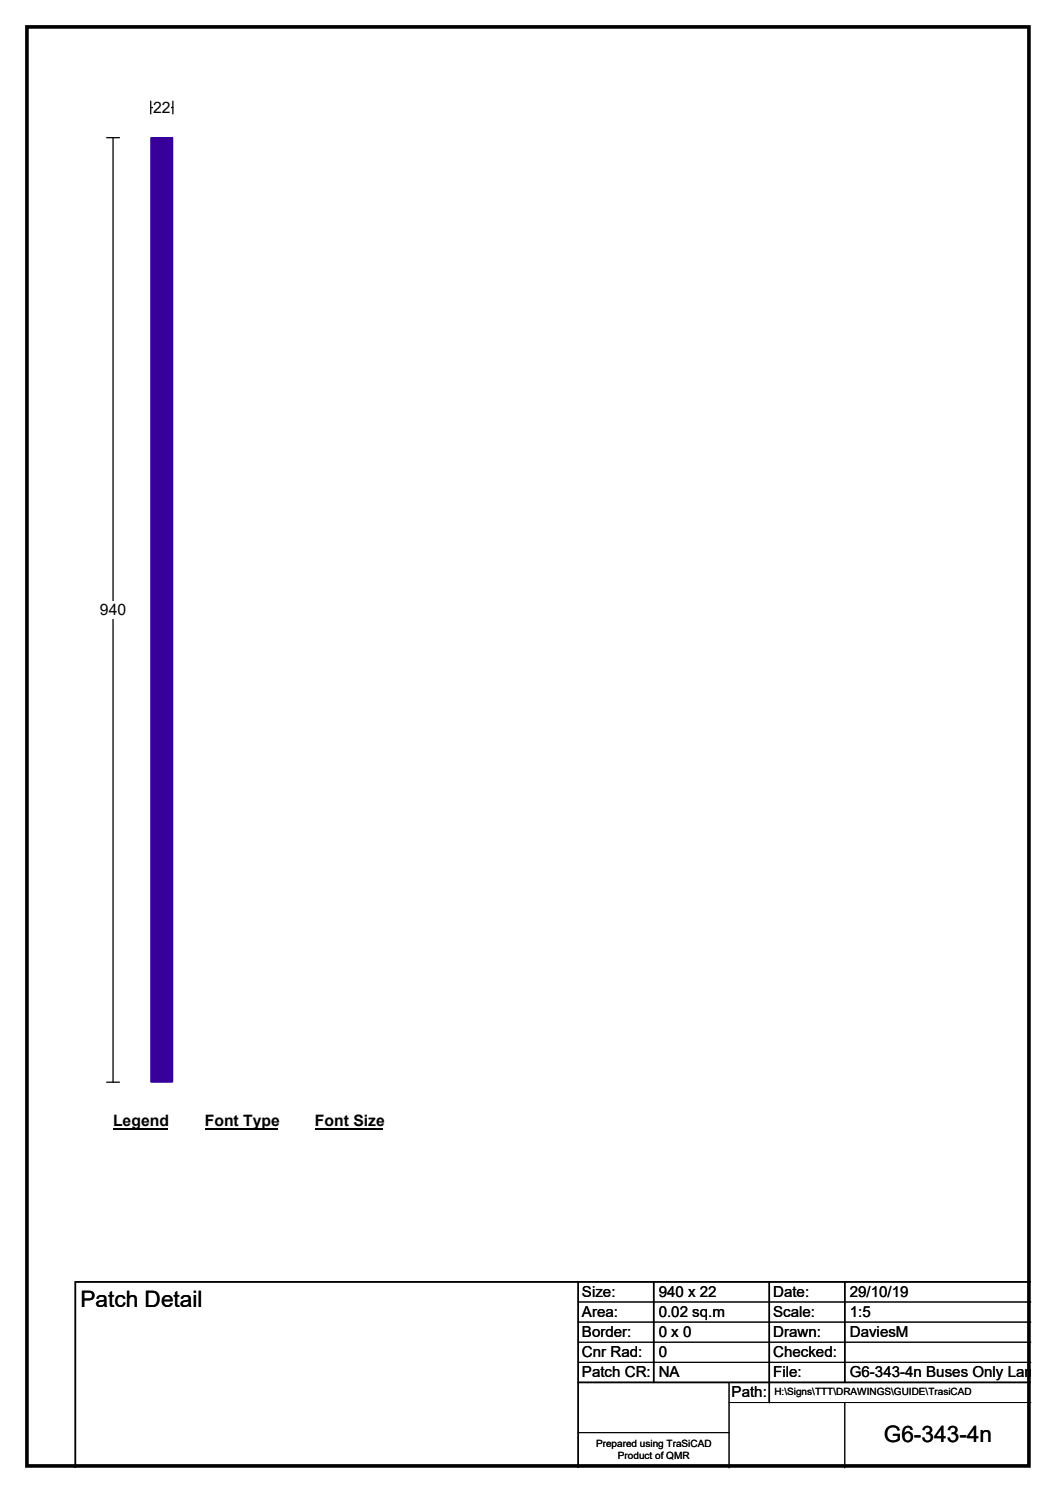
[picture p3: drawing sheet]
<svg xmlns="http://www.w3.org/2000/svg" width="210mm" height="297mm" viewBox="0 0 210 297" stroke-linecap="round" stroke-linejoin="round" font-family="sans-serif">
<defs><g id="words">
<g font-size="4.5">
<text x="16" y="260.1">Patch Detail</text>
<text x="175.7" y="286.9">G6-343-4n</text>
</g>
<g font-size="3.1">
<text x="30.4" y="22.5">22</text>
<text x="19.9" y="122.4">940</text>
<text x="22.5" y="224.1">Legend</text>
<text x="40.7" y="224.1">Font Type</text>
<text x="62.6" y="224.1">Font Size</text>
</g>
<g font-size="3">
<text x="115.7" y="258">Size:</text>
<text x="131" y="258">940 x 22</text>
<text x="153.7" y="258">Date:</text>
<text x="169" y="258">29/10/19</text>
<text x="115.7" y="262">Area:</text>
<text x="131" y="262">0.02 sq.m</text>
<text x="153.7" y="262">Scale:</text>
<text x="169" y="262">1:5</text>
<text x="115.7" y="266">Border:</text>
<text x="115.7" y="270">Cnr Rad:</text>
<text x="131" y="266">0 x 0</text>
<text x="131" y="270">0</text>
<text x="153.7" y="266">Drawn:</text>
<text x="153.7" y="270">Checked:</text>
<text x="169" y="266">DaviesM</text>
<text x="115.7" y="274">Patch CR:</text>
<text x="131" y="274">NA</text>
<text x="153.7" y="274">File:</text>
<text x="169" y="274">G6-343-4n Buses Only Lan</text>
<text x="145.5" y="278">Path:</text>
</g>
<g font-size="2">
<text x="154" y="277.6">H:\Signs\TTT\DRAWINGS\GUIDE\TrasiCAD</text>
<text x="118.5" y="287.8">Prepared using TraSiCAD</text>
<text x="122.9" y="290.2">Product of QMR</text>
</g>
</g></defs>
<path d="M5.4 5.4h199.2v286.3h-199.2z" fill="none" stroke="#000" stroke-width=".72"/>
<path d="M30 21.4h4.4M30 20.1v2.6M34.4 20.1v2.6" fill="none" stroke="#000" stroke-width=".25"/>
<path d="M30.4 19.7h3.5v3.5h-3.5z" fill="#fff"/>
<path d="M21.2 27.4h2.5M22.5 27.4v187.9M21.2 215.3h2.5" fill="none" stroke="#000" stroke-width=".25"/>
<g fill="#fff">
<path d="M19.9 119.6h5.2v3.5h-5.2z"/>
<path d="M22.5 221.3h10.7v3.5h-10.7z"/>
</g>
<path d="M22.5 224.6h10.7" fill="none" stroke="#000" stroke-width=".32"/>
<path d="M40.7 221.3h14.4v3.5h-14.4z" fill="#fff"/>
<path d="M40.7 224.6h14.4" fill="none" stroke="#000" stroke-width=".32"/>
<path d="M62.6 221.3h13.5v3.5h-13.5z" fill="#fff"/>
<path d="M62.6 224.6h13.5" fill="none" stroke="#000" stroke-width=".32"/>
<path d="M30 27.4h4.4v187.9h-4.4z" fill="#37009b"/>
<path d="M30 27.4h4.4v187.9h-4.4z" fill="none" stroke="#37009b" stroke-width=".2"/>
<path d="M115 255v37M130 255v20M153 255v24M168 255v20M205 255h-190v37M115 275h90" fill="none" stroke="#000" stroke-width=".3"/>
<path d="M115 259h90M115 263h90M115 267h90M115 271h90M145 279h60M145 275v17M168 279v13M115 285h30" fill="none" stroke="#000" stroke-width=".2"/>
<use href="#words"/>
</svg>
